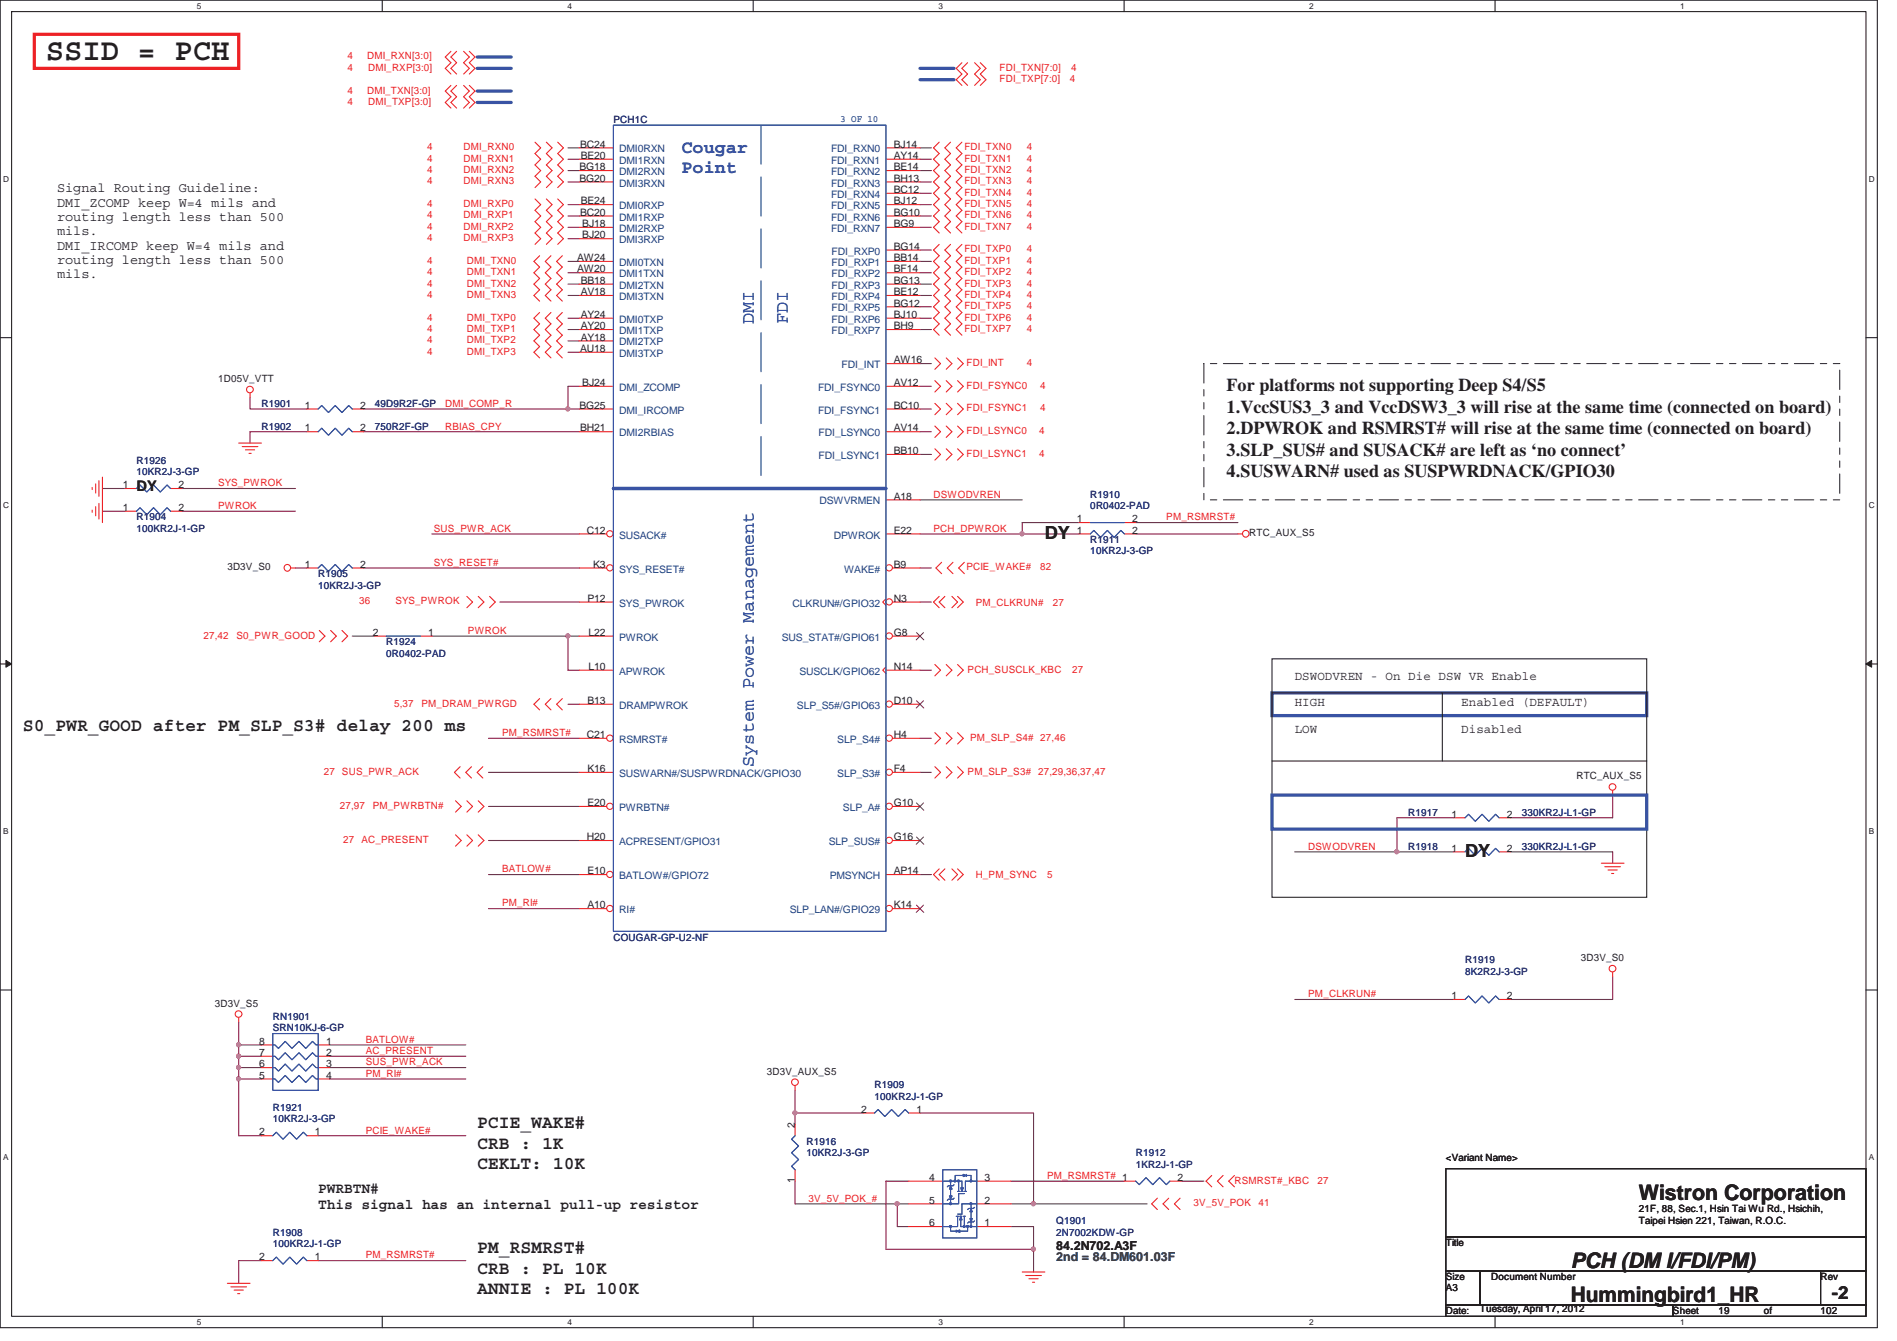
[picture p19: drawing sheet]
<svg xmlns="http://www.w3.org/2000/svg" width="297mm" height="210mm" viewBox="0 0 297 210" stroke-linecap="round" stroke-linejoin="round" font-family="sans-serif">
<defs><g id="words">
<text font-size="4.8" fill="#231f20" x="7.2" y="9.4">SSID = PCH</text>
<g font-size="3.3" fill="#231f20">
<text x="256.6" y="187.9">Wistron Corporation</text>
<text x="246" y="203.9">Hummingbird1_HR</text>
<text x="246" y="198.5">PCH (DM I/FDI/PM)</text>
</g>
<g font-size="2.8" fill="#3953a4">
<text x="106.7" y="23.9">Cougar</text>
<text x="106.7" y="27.1">Point</text>
<text x="118" y="50.7" transform="rotate(-90 118 50.7)">DMI</text>
<text x="123.4" y="50.7" transform="rotate(-90 123.4 50.7)">FDI</text>
<text x="118" y="120.1" transform="rotate(-90 118 120.1)">System Power Management</text>
</g>
<g font-size="2.8" fill="#231f20">
<text x="192.1" y="61.3">For platforms not supporting Deep S4/S5</text>
<text x="192.1" y="64.6">1.VccSUS3_3 and VccDSW3_3 will rise at the same time (connected on board)</text>
<text x="192.1" y="68">2.DPWROK and RSMRST# will rise at the same time (connected on board)</text>
<text x="192.1" y="71.3">3.SLP_SUS# and SUSACK# are left as ‘no connect’</text>
<text x="192.1" y="74.7">4.SUSWARN# used as SUSPWRDNACK/GPIO30</text>
<text x="163.6" y="84.5">DY</text>
<text x="3.6" y="114.4">S0_PWR_GOOD after PM_SLP_S3# delay 200 ms</text>
<text x="229.4" y="134.2">DY</text>
<text x="74.7" y="176.7">PCIE_WAKE#</text>
<text x="74.7" y="179.9">CRB : 1K</text>
<text x="74.7" y="183.1">CEKLT: 10K</text>
<text x="74.7" y="196.2">PM_RSMRST#</text>
<text x="74.7" y="199.4">CRB : PL 10K</text>
<text x="74.7" y="202.6">ANNIE : PL 100K</text>
<text x="286.8" y="203.4">-2</text>
</g>
<g font-size="2.3" fill="#231f20">
<text x="21.4" y="76.8">DY</text>
<text x="49.8" y="186.8">PWRBTN#</text>
<text x="49.8" y="189.4">This signal has an internal pull-up resistor</text>
</g>
<g font-size="2.1" fill="#231f20">
<text x="8.9" y="30.1">Signal Routing Guideline:</text>
<text x="8.9" y="32.4">DMI_ZCOMP keep W=4 mils and</text>
<text x="8.9" y="34.6">routing length less than 500</text>
<text x="8.9" y="36.9">mils.</text>
<text x="8.9" y="39.1">DMI_IRCOMP keep W=4 mils and</text>
<text x="8.9" y="41.4">routing length less than 500</text>
<text x="8.9" y="43.6">mils.</text>
</g>
<g font-size="1.9" fill="#231f20">
<text x="202.7" y="106.5">DSWODVREN - On Die DSW VR Enable</text>
<text x="202.7" y="110.6">HIGH</text>
<text x="228.8" y="110.6">Enabled (DEFAULT)</text>
<text x="202.7" y="114.8">LOW</text>
<text x="228.8" y="114.8">Disabled</text>
<text x="165.4" y="195.7">84.2N702.A3F</text>
</g>
<text font-size="1.9" fill="#098040" x="165.4" y="197.4">2nd = 84.DM601.03F</text>
<g font-size="1.6" fill="#ed2024">
<text x="54.4" y="11.1">4</text>
<text x="54.4" y="9.3">4</text>
<text x="57.5" y="9.3">DMI_RXN[3:0]</text>
<text x="57.7" y="11.1">DMI_RXP[3:0]</text>
<text x="156.5" y="11.1">FDI_TXN[7:0]</text>
<text x="167.7" y="11.1">4</text>
<text x="54.4" y="16.4">4</text>
<text x="54.4" y="14.6">4</text>
<text x="57.5" y="14.6">DMI_TXN[3:0]</text>
<text x="57.7" y="16.4">DMI_TXP[3:0]</text>
<text x="156.5" y="12.9">FDI_TXP[7:0]</text>
<text x="167.5" y="12.9">4</text>
<text x="66.9" y="23.5">4</text>
<text x="72.6" y="23.5">DMI_RXN0</text>
<text x="151" y="23.5">FDI_TXN0</text>
<text x="160.8" y="23.5">4</text>
<text x="66.9" y="28.9">4</text>
<text x="66.9" y="27.1">4</text>
<text x="66.9" y="25.3">4</text>
<text x="72.6" y="28.9">DMI_RXN3</text>
<text x="72.6" y="27.1">DMI_RXN2</text>
<text x="72.6" y="25.3">DMI_RXN1</text>
<text x="151" y="27.1">FDI_TXN2</text>
<text x="151" y="28.9">FDI_TXN3</text>
<text x="151" y="25.3">FDI_TXN1</text>
<text x="160.8" y="27.1">4</text>
<text x="160.8" y="28.9">4</text>
<text x="160.8" y="25.3">4</text>
<text x="66.9" y="32.4">4</text>
<text x="66.9" y="36">4</text>
<text x="66.9" y="34.2">4</text>
<text x="72.6" y="32.4">DMI_RXP0</text>
<text x="72.6" y="36">DMI_RXP2</text>
<text x="72.6" y="34.2">DMI_RXP1</text>
<text x="151" y="34.2">FDI_TXN6</text>
<text x="151" y="30.6">FDI_TXN4</text>
<text x="151" y="36">FDI_TXN7</text>
<text x="151" y="32.4">FDI_TXN5</text>
<text x="160.8" y="34.2">4</text>
<text x="160.8" y="30.6">4</text>
<text x="160.8" y="36">4</text>
<text x="160.8" y="32.4">4</text>
<text x="66.9" y="41.3">4</text>
<text x="66.9" y="37.8">4</text>
<text x="72.6" y="37.8">DMI_RXP3</text>
<text x="73.1" y="41.3">DMI_TXN0</text>
<text x="151" y="39.5">FDI_TXP0</text>
<text x="151" y="41.3">FDI_TXP1</text>
<text x="160.8" y="39.5">4</text>
<text x="160.8" y="41.3">4</text>
<text x="66.9" y="43.1">4</text>
<text x="66.9" y="46.6">4</text>
<text x="66.9" y="44.9">4</text>
<text x="73.1" y="43.1">DMI_TXN1</text>
<text x="73.1" y="46.6">DMI_TXN3</text>
<text x="73.1" y="44.9">DMI_TXN2</text>
<text x="151" y="46.6">FDI_TXP4</text>
<text x="151" y="43.1">FDI_TXP2</text>
<text x="151" y="44.9">FDI_TXP3</text>
<text x="160.8" y="46.6">4</text>
<text x="160.8" y="43.1">4</text>
<text x="160.8" y="44.9">4</text>
<text x="66.9" y="50.2">4</text>
<text x="66.9" y="53.8">4</text>
<text x="66.9" y="52">4</text>
<text x="73.1" y="50.2">DMI_TXP0</text>
<text x="73.1" y="53.8">DMI_TXP2</text>
<text x="73.1" y="52">DMI_TXP1</text>
<text x="151" y="50.2">FDI_TXP6</text>
<text x="151" y="48.4">FDI_TXP5</text>
<text x="151" y="52">FDI_TXP7</text>
<text x="160.8" y="50.2">4</text>
<text x="160.8" y="48.4">4</text>
<text x="160.8" y="52">4</text>
<text x="66.9" y="55.5">4</text>
<text x="73.1" y="55.5">DMI_TXP3</text>
<text x="151.3" y="57.3">FDI_INT</text>
<text x="160.8" y="57.3">4</text>
<text x="69.7" y="63.7">DMI_COMP_R</text>
<text x="151.3" y="64.4">FDI_FSYNC1</text>
<text x="151.3" y="60.9">FDI_FSYNC0</text>
<text x="162.9" y="64.4">4</text>
<text x="162.9" y="60.9">4</text>
<text x="69.7" y="67.3">RBIAS_CPY</text>
<text x="151.3" y="68">FDI_LSYNC0</text>
<text x="151.3" y="71.5">FDI_LSYNC1</text>
<text x="162.7" y="68">4</text>
<text x="162.7" y="71.5">4</text>
<text x="34.2" y="76.2">SYS_PWROK</text>
<text x="146.2" y="77.9">DSWODVREN</text>
<text x="34.2" y="79.7">PWROK</text>
<text x="67.9" y="83.3">SUS_PWR_ACK</text>
<text x="146.2" y="83.3">PCH_DPWROK</text>
<text x="182.6" y="81.5">PM_RSMRST#</text>
<text x="67.9" y="88.6">SYS_RESET#</text>
<text x="151.3" y="89.3">PCIE_WAKE#</text>
<text x="162.9" y="89.3">82</text>
<text x="56.2" y="94.7">36</text>
<text x="61.9" y="94.7">SYS_PWROK</text>
<text x="152.8" y="94.8">PM_CLKRUN#</text>
<text x="164.8" y="94.8">27</text>
<text x="31.9" y="100">27,42</text>
<text x="37" y="100">S0_PWR_GOOD</text>
<text x="73.3" y="99.3">PWROK</text>
<text x="151.5" y="105.3">PCH_SUSCLK_KBC</text>
<text x="167.9" y="105.3">27</text>
<text x="61.7" y="110.7">5,37</text>
<text x="66" y="110.7">PM_DRAM_PWRGD</text>
<text x="78.6" y="115.3">PM_RSMRST#</text>
<text x="151.9" y="116">PM_SLP_S4# 27,46</text>
<text x="50.7" y="121.3">27 SUS_PWR_ACK</text>
<text x="151.5" y="121.3">PM_SLP_S3# 27,29,36,37,47</text>
<text x="53.2" y="126.7">27,97</text>
<text x="53.7" y="132">27</text>
<text x="56.6" y="132">AC_PRESENT</text>
<text x="58.4" y="126.7">PM_PWRBTN#</text>
<text x="78.6" y="136.6">BATLOW#</text>
<text x="152.8" y="137.5">H_PM_SYNC</text>
<text x="164" y="137.5">5</text>
<text x="204.8" y="133.1">DSWODVREN</text>
<text x="78.6" y="141.9">PM_RI#</text>
<text x="204.8" y="156.2">PM_CLKRUN#</text>
<text x="57.3" y="163.3">BATLOW#</text>
<text x="57.3" y="165.1">AC_PRESENT</text>
<text x="57.3" y="166.8">SUS_PWR_ACK</text>
<text x="57.3" y="168.6">PM_RI#</text>
<text x="57.3" y="177.5">PCIE_WAKE#</text>
<text x="164" y="184.6">PM_RSMRST# 1</text>
<text x="193.3" y="185.3">RSMRST#_KBC</text>
<text x="206.3" y="185.3">27</text>
<text x="126.6" y="188.2">3V_5V_POK_#</text>
<text x="186.9" y="188.9">3V_5V_POK</text>
<text x="197.1" y="188.9">41</text>
<text x="57.3" y="197.1">PM_RSMRST#</text>
</g>
<g font-size="1.6" fill="#231f20">
<text x="90.8" y="23.1">BC24</text>
<text x="140" y="23.1">BJ14</text>
<text x="90.7" y="26.7">BG18</text>
<text x="90.7" y="28.4">BG20</text>
<text x="90.9" y="24.9">BE20</text>
<text x="140" y="24.9">AY14</text>
<text x="140" y="26.7">BE14</text>
<text x="140" y="28.4">BH13</text>
<text x="90.8" y="33.8">BC20</text>
<text x="90.9" y="32">BE24</text>
<text x="91.2" y="35.6">BJ18</text>
<text x="140" y="30.2">BC12</text>
<text x="140" y="32">BJ12</text>
<text x="140" y="33.8">BG10</text>
<text x="140" y="35.6">BG9</text>
<text x="90.4" y="40.9">AW24</text>
<text x="91.2" y="37.3">BJ20</text>
<text x="140" y="39.1">BG14</text>
<text x="140" y="40.9">BB14</text>
<text x="90.4" y="42.7">AW20</text>
<text x="90.9" y="44.4">BB18</text>
<text x="90.9" y="46.2">AV18</text>
<text x="140" y="42.7">BF14</text>
<text x="140" y="44.4">BG13</text>
<text x="140" y="46.2">BE12</text>
<text x="90.9" y="49.8">AY24</text>
<text x="90.9" y="51.6">AY20</text>
<text x="90.9" y="53.3">AY18</text>
<text x="140" y="48">BG12</text>
<text x="140" y="49.8">BJ10</text>
<text x="140" y="51.6">BH9</text>
<text x="34.2" y="59.8">1D05V_VTT</text>
<text x="90.8" y="55.1">AU18</text>
<text x="140" y="56.9">AW16</text>
<text x="47.7" y="64">1</text>
<text x="56.4" y="64">2</text>
<text x="90.7" y="64">BG25</text>
<text x="91.2" y="60.4">BJ24</text>
<text x="140" y="60.4">AV12</text>
<text x="140" y="64">BC10</text>
<text x="47.7" y="67.6">1</text>
<text x="56.4" y="67.6">2</text>
<text x="90.8" y="67.6">BH21</text>
<text x="140" y="67.6">AV14</text>
<text x="140" y="71.1">BB10</text>
<text x="19.3" y="76.5">1</text>
<text x="27.9" y="76.5">2</text>
<text x="19.3" y="80">1</text>
<text x="27.9" y="80">2</text>
<text x="91.9" y="83.6">C12</text>
<text x="140" y="78.2">A18</text>
<text x="140" y="83.6">E22</text>
<text x="168.6" y="83.6">1</text>
<text x="168.6" y="81.8">1</text>
<text x="177.3" y="83.6">2</text>
<text x="177.3" y="81.8">2</text>
<text x="195.6" y="84">RTC_AUX_S5</text>
<text x="35.6" y="89.3">3D3V_S0</text>
<text x="47.7" y="88.9">1</text>
<text x="56.4" y="88.9">2</text>
<text x="92.9" y="88.9">K3</text>
<text x="140" y="88.9">B9</text>
<text x="92" y="94.2">P12</text>
<text x="140" y="94.2">N3</text>
<text x="58.4" y="99.6">2</text>
<text x="67.1" y="99.6">1</text>
<text x="92.2" y="99.6">L22</text>
<text x="140" y="99.6">G8</text>
<text x="92.2" y="104.9">L10</text>
<text x="140" y="104.9">N14</text>
<text x="92" y="110.2">B13</text>
<text x="140" y="110.2">D10</text>
<text x="91.9" y="115.6">C21</text>
<text x="140" y="115.6">H4</text>
<text x="92" y="120.9">K16</text>
<text x="140" y="120.9">F4</text>
<text x="246.8" y="122">RTC_AUX_S5</text>
<text x="91.9" y="131.6">H20</text>
<text x="92" y="126.2">E20</text>
<text x="140" y="126.2">G10</text>
<text x="140" y="131.6">G16</text>
<text x="227.3" y="128">1</text>
<text x="236" y="128">2</text>
<text x="92" y="136.9">E10</text>
<text x="140" y="136.9">AP14</text>
<text x="227.3" y="133.3">1</text>
<text x="236" y="133.3">2</text>
<text x="92" y="142.2">A10</text>
<text x="140" y="142.2">K14</text>
<text x="247.5" y="150.5">3D3V_S0</text>
<text x="33.7" y="157.6">3D3V_S5</text>
<text x="227.3" y="156.5">1</text>
<text x="236" y="156.5">2</text>
<text x="40.6" y="167.1">6</text>
<text x="40.6" y="165.4">7</text>
<text x="40.6" y="163.6">8</text>
<text x="51.1" y="163.6">1</text>
<text x="51.1" y="165.4">2</text>
<text x="51.1" y="167.1">3</text>
<text x="40.6" y="168.9">5</text>
<text x="51.1" y="168.9">4</text>
<text x="120.1" y="168.3">3D3V_AUX_S5</text>
<text x="40.6" y="177.8">2</text>
<text x="49.3" y="177.8">1</text>
<text x="124.5" y="176.6" transform="rotate(-90 124.5 176.6)">2</text>
<text x="134.8" y="174.2">2</text>
<text x="143.5" y="174.2">1</text>
<text x="124.5" y="185.3" transform="rotate(-90 124.5 185.3)">1</text>
<text x="145.5" y="184.9">4</text>
<text x="154.2" y="184.9">3</text>
<text x="184.4" y="184.9">2</text>
<text x="226.4" y="181.8">&lt;Variant Name&gt;</text>
<text x="145.5" y="188.5">5</text>
<text x="154.2" y="188.5">2</text>
<text x="256.6" y="189.8">21F, 88, Sec.1, Hsin Tai Wu Rd., Hsichih,</text>
<text x="256.6" y="191.6">Taipei Hsien 221, Taiwan, R.O.C.</text>
<text x="40.6" y="197.4">2</text>
<text x="49.3" y="197.4">1</text>
<text x="145.5" y="192">6</text>
<text x="154.2" y="192">1</text>
<text x="226.4" y="195.1">Title</text>
<text x="226.4" y="200.4">Size</text>
<text x="226.4" y="202.2">A3</text>
<text x="233.5" y="200.4">Document Number</text>
<text x="285.1" y="200.4">Rev</text>
<text x="226.4" y="205.8">Date:</text>
<text x="231.7" y="205.4">Tuesday, April 17, 2012</text>
<text x="262" y="205.8">Sheet</text>
<text x="269.1" y="205.8">19</text>
<text x="276.2" y="205.8">of</text>
<text x="285.1" y="205.8">102</text>
</g>
<g font-size="1.6" fill="#282973">
<text x="96.1" y="19.3">PCH1C</text>
<text x="40.9" y="63.7">R1901</text>
<text x="58.7" y="63.7">49D9R2F-GP</text>
<text x="40.9" y="67.3">R1902</text>
<text x="58.7" y="67.3">750R2F-GP</text>
<text x="21.4" y="72.6">R1926</text>
<text x="21.4" y="74.4">10KR2J-3-GP</text>
<text x="170.7" y="77.9">R1910</text>
<text x="21.4" y="81.5">R1904</text>
<text x="21.4" y="83.3">100KR2J-1-GP</text>
<text x="170.7" y="79.7">0R0402-PAD</text>
<text x="170.7" y="85">R1911</text>
<text x="170.7" y="86.8">10KR2J-3-GP</text>
<text x="49.8" y="90.4">R1905</text>
<text x="49.8" y="92.2">10KR2J-3-GP</text>
<text x="60.5" y="101">R1924</text>
<text x="60.5" y="102.8">0R0402-PAD</text>
<text x="220.5" y="127.7">R1917</text>
<text x="238.3" y="127.7">330KR2J-L1-GP</text>
<text x="220.5" y="133.1">R1918</text>
<text x="238.3" y="133.1">330KR2J-L1-GP</text>
<text x="96.1" y="147.3">COUGAR-GP-U2-NF</text>
<text x="229.4" y="150.8">R1919</text>
<text x="229.4" y="152.6">8K2R2J-3-GP</text>
<text x="42.7" y="159.7">RN1901</text>
<text x="42.7" y="161.5">SRN10KJ-6-GP</text>
<text x="42.7" y="173.9">R1921</text>
<text x="136.9" y="170.4">R1909</text>
<text x="136.9" y="172.2">100KR2J-1-GP</text>
<text x="42.7" y="175.7">10KR2J-3-GP</text>
<text x="126.3" y="179.3">R1916</text>
<text x="126.3" y="181.1">10KR2J-3-GP</text>
<text x="177.8" y="181.1">R1912</text>
<text x="177.8" y="182.8">1KR2J-1-GP</text>
<text x="165.4" y="191.7">Q1901</text>
<text x="42.7" y="193.5">R1908</text>
<text x="42.7" y="195.3">100KR2J-1-GP</text>
<text x="165.4" y="193.5">2N7002KDW-GP</text>
</g>
<g font-size="1.6" fill="#1d437e">
<text x="96.9" y="23.9">DMI0RXN</text>
<text x="130.1" y="23.9">FDI_RXN0</text>
<text x="96.9" y="25.7">DMI1RXN</text>
<text x="96.9" y="27.4">DMI2RXN</text>
<text x="96.9" y="29.2">DMI3RXN</text>
<text x="130.1" y="25.7">FDI_RXN1</text>
<text x="130.1" y="27.4">FDI_RXN2</text>
<text x="130.1" y="29.2">FDI_RXN3</text>
<text x="96.9" y="32.8">DMI0RXP</text>
<text x="96.9" y="34.5">DMI1RXP</text>
<text x="130.1" y="31">FDI_RXN4</text>
<text x="130.1" y="32.8">FDI_RXN5</text>
<text x="130.1" y="34.5">FDI_RXN6</text>
<text x="96.9" y="36.3">DMI2RXP</text>
<text x="96.9" y="38.1">DMI3RXP</text>
<text x="96.9" y="41.7">DMI0TXN</text>
<text x="130.1" y="36.3">FDI_RXN7</text>
<text x="130.2" y="39.9">FDI_RXP0</text>
<text x="130.2" y="41.7">FDI_RXP1</text>
<text x="96.9" y="43.4">DMI1TXN</text>
<text x="96.9" y="45.2">DMI2TXN</text>
<text x="96.9" y="47">DMI3TXN</text>
<text x="130.2" y="43.4">FDI_RXP2</text>
<text x="130.2" y="45.2">FDI_RXP3</text>
<text x="130.2" y="47">FDI_RXP4</text>
<text x="96.9" y="50.5">DMI0TXP</text>
<text x="96.9" y="52.3">DMI1TXP</text>
<text x="130.2" y="48.8">FDI_RXP5</text>
<text x="130.2" y="50.5">FDI_RXP6</text>
<text x="130.2" y="52.3">FDI_RXP7</text>
<text x="96.9" y="54.1">DMI2TXP</text>
<text x="96.9" y="55.9">DMI3TXP</text>
<text x="131.8" y="57.7">FDI_INT</text>
<text x="96.9" y="61.2">DMI_ZCOMP</text>
<text x="96.9" y="64.8">DMI_IRCOMP</text>
<text x="128.1" y="61.2">FDI_FSYNC0</text>
<text x="128.1" y="64.8">FDI_FSYNC1</text>
<text x="96.9" y="68.3">DMI2RBIAS</text>
<text x="128.2" y="68.3">FDI_LSYNC0</text>
<text x="128.2" y="71.9">FDI_LSYNC1</text>
<text x="128.3" y="79">DSWVRMEN</text>
<text x="96.9" y="89.7">SYS_RESET#</text>
<text x="96.9" y="84.3">SUSACK#</text>
<text x="130.6" y="84.3">DPWROK</text>
<text x="132.2" y="89.7">WAKE#</text>
<text x="96.9" y="95">SYS_PWROK</text>
<text x="124.1" y="95">CLKRUN#/GPIO32</text>
<text x="96.9" y="100.3">PWROK</text>
<text x="122.4" y="100.3">SUS_STAT#/GPIO61</text>
<text x="96.9" y="105.7">APWROK</text>
<text x="125.2" y="105.7">SUSCLK/GPIO62</text>
<text x="96.9" y="111">DRAMPWROK</text>
<text x="124.8" y="111">SLP_S5#/GPIO63</text>
<text x="96.9" y="116.3">RSMRST#</text>
<text x="131.1" y="116.3">SLP_S4#</text>
<text x="96.9" y="121.7">SUSWARN#/SUSPWRDNACK/GPIO30</text>
<text x="131.1" y="121.7">SLP_S3#</text>
<text x="96.9" y="127">PWRBTN#</text>
<text x="132" y="127">SLP_A#</text>
<text x="96.9" y="132.3">ACPRESENT/GPIO31</text>
<text x="96.9" y="137.7">BATLOW#/GPIO72</text>
<text x="129.8" y="132.3">SLP_SUS#</text>
<text x="129.9" y="137.7">PMSYNCH</text>
<text x="96.9" y="143">RI#</text>
<text x="123.7" y="143">SLP_LAN#/GPIO29</text>
</g>
<text font-size="1.6" fill="#3953a4" x="131.6" y="19">3 OF 10</text>
<g font-size="1.3" fill="#231f20">
<text x="30.8" y="1.4">5</text>
<text x="88.9" y="1.4">4</text>
<text x="146.9" y="1.4">3</text>
<text x="205" y="1.4">2</text>
<text x="263.1" y="1.4">1</text>
<text x=".5" y="28.5">D</text>
<text x="292.6" y="28.5">D</text>
<text x=".5" y="79.5">C</text>
<text x="292.6" y="79.5">C</text>
<text x=".5" y="130.6">B</text>
<text x="292.6" y="130.6">B</text>
<text x=".5" y="181.7">A</text>
<text x="292.6" y="181.7">A</text>
<text x="30.8" y="207.4">5</text>
<text x="88.9" y="207.4">4</text>
<text x="146.9" y="207.4">3</text>
<text x="205" y="207.4">2</text>
<text x="263.1" y="207.4">1</text>
</g>
</g></defs>
<path d="M0 0h294v207.9h-294zM1.8 1.8h290.4v204.3h-290.4z" fill="none" stroke="#231f20" stroke-width=".17"/>
<g fill="#fff">
<path d="M30.8 .2h.7v1.4h-.7z"/>
<path d="M30.8 206.3h.7v1.4h-.7z"/>
</g>
<path d="M59.9 0v1.8M59.9 206.1v1.8" fill="none" stroke="#231f20" stroke-width=".17"/>
<g fill="#fff">
<path d="M88.9 .2h.6v1.4h-.6z"/>
<path d="M88.9 206.3h.6v1.4h-.6z"/>
</g>
<path d="M117.9 0v1.8M117.9 206.1v1.8" fill="none" stroke="#231f20" stroke-width=".17"/>
<g fill="#fff">
<path d="M146.9 .2h.7v1.4h-.7z"/>
<path d="M146.9 206.3h.7v1.4h-.7z"/>
</g>
<path d="M176 0v1.8M176 206.1v1.8" fill="none" stroke="#231f20" stroke-width=".17"/>
<g fill="#fff">
<path d="M205 .2h.7v1.4h-.7z"/>
<path d="M205 206.3h.7v1.4h-.7z"/>
</g>
<path d="M234.1 0v1.8M234.1 206.1v1.8" fill="none" stroke="#231f20" stroke-width=".17"/>
<g fill="#fff">
<path d="M263.1 .2h.7v1.4h-.7z"/>
<path d="M263.1 206.3h.7v1.4h-.7z"/>
<path d="M.5 27.3h.9v1.4h-.9z"/>
<path d="M292.6 27.3h.9v1.4h-.9z"/>
<path d="M.5 78.4h.9v1.4h-.9z"/>
<path d="M292.6 78.4h.9v1.4h-.9z"/>
</g>
<path d="M0 52.9h1.8M292.2 52.9h1.8" fill="none" stroke="#231f20" stroke-width=".17"/>
<g fill="#fff">
<path d="M.5 129.5h.8v1.4h-.8z"/>
<path d="M292.6 129.5h.9v1.4h-.9z"/>
</g>
<path d="M0 104h1.8M292.2 104h1.8" fill="none" stroke="#231f20" stroke-width=".17"/>
<path d="M.9 103.4l.9 .6-.9 .5z" fill="#231f20"/>
<path d="M.9 103.4l.9 .6-.9 .5z" fill="none" stroke="#231f20" stroke-width=".16"/>
<path d="M292.2 104l.9-.6v1.1z" fill="#231f20"/>
<path d="M292.2 104l.9-.6v1.1z" fill="none" stroke="#231f20" stroke-width=".16"/>
<g fill="#fff">
<path d="M.5 180.5h.8v1.4h-.8z"/>
<path d="M292.6 180.5h.9v1.4h-.9z"/>
</g>
<path d="M0 155h1.8M292.2 155h1.8" fill="none" stroke="#231f20" stroke-width=".17"/>
<path d="M74.7 10.7h5.3M74.7 8.9h5.3" fill="none" stroke="#3953a4" stroke-width=".51"/>
<g fill="none" stroke="#7f1442" stroke-width=".17">
<path d="M88.9 28.5h1.8M88.9 26.7h1.8M88.9 40.9h1.8M88.9 55.2h1.8M88.9 53.4h1.8M88.9 51.6h1.8M88.9 49.8h1.8M88.9 46.3h1.8M88.9 44.5h1.8M88.9 42.7h1.8M39.2 62.3v1.7h8.8M48 67.6h-8.8v1.8"/>
<path d="M56.9 67.6h33.8M144.1 71.2h1.7M144.1 60.5h1.7M144.1 67.6h1.7M144.1 64h1.7M144.1 88.9h1.7M88.9 104.9h1.8M88.9 110.3h1.8M76.5 126.3h14.2M76.5 120.9h14.2M76.5 136.9h14.2M144.1 136.9h1.7"/>
<path d="M202.7 133.4h24.9M218.7 128.1h8.9M202.7 156.5h24.9M236.5 156.5h16M37.4 165.4h3.5M49.8 197.4h23.1"/>
</g>
<circle cx="218.7" cy="133.4" r=".32" fill="#b9529f"/>
<circle cx="218.7" cy="133.4" r=".32" fill="none" stroke="#b9529f" stroke-width=".17"/>
<path d="M16 80h3.6M67.6 83.6h23.1M144.1 104.9h1.7M218.7 128.1v5.3M236.5 133.4h16v1.8M252.5 124.5v3.6h-16M37.4 160.1v3.5M37.4 167.2h3.5M40.9 168.9h-3.5v8.9M51.6 163.6h21.3M37.4 197.4v3.6" fill="none" stroke="#7f1442" stroke-width=".17"/>
<circle cx="37.4" cy="168.9" r=".32" fill="#b9529f"/>
<circle cx="37.4" cy="168.9" r=".32" fill="none" stroke="#b9529f" stroke-width=".17"/>
<path d="M37.4 163.6v1.8" fill="none" stroke="#7f1442" stroke-width=".17"/>
<circle cx="37.4" cy="163.6" r=".32" fill="#b9529f"/>
<circle cx="37.4" cy="163.6" r=".32" fill="none" stroke="#b9529f" stroke-width=".17"/>
<path d="M144.1 78.3h16M144.1 115.6h1.7M144.1 120.9h1.7M37.4 165.4v1.8M37.4 163.6h3.5M37.4 197.4h3.5" fill="none" stroke="#7f1442" stroke-width=".17"/>
<circle cx="37.4" cy="165.4" r=".32" fill="#b9529f"/>
<circle cx="37.4" cy="165.4" r=".32" fill="none" stroke="#b9529f" stroke-width=".17"/>
<path d="M144.1 56.9h1.7M46.3 88.9h1.7M88.9 99.6h1.8M144.1 94.3h1.7" fill="none" stroke="#7f1442" stroke-width=".17"/>
<circle cx="88.9" cy="99.6" r=".32" fill="#b9529f"/>
<circle cx="88.9" cy="99.6" r=".32" fill="none" stroke="#b9529f" stroke-width=".17"/>
<path d="M16 76.5h3.6M56.9 88.9h33.8M144.1 83.6h16M160.1 83.6h8.8M168.9 81.8h-8.8v1.8" fill="none" stroke="#7f1442" stroke-width=".17"/>
<circle cx="160" cy="83.6" r=".32" fill="#b9529f"/>
<circle cx="160" cy="83.6" r=".32" fill="none" stroke="#b9529f" stroke-width=".17"/>
<path d="M88.9 23.2h1.8M88.9 37.4h1.8M88.9 35.6h1.8M88.9 33.8h1.8M88.9 32h1.8M88.9 60.5h1.8M88.9 64h1.8M177.8 81.8h16M177.8 83.6h16" fill="none" stroke="#7f1442" stroke-width=".17"/>
<circle cx="88.9" cy="64" r=".32" fill="#b9529f"/>
<circle cx="88.9" cy="64" r=".32" fill="none" stroke="#b9529f" stroke-width=".17"/>
<g fill="none" stroke="#7f1442" stroke-width=".17">
<path d="M88.9 24.9h1.8M144.1 24.9h1.7M144.1 28.5h1.7M144.1 35.6h1.7M144.1 32h1.7M144.1 26.7h1.7M144.1 30.3h1.7M144.1 33.8h1.7M144.1 23.2h1.7M144.1 39.2h1.7M144.1 40.9h1.7M144.1 44.5h1.7"/>
<path d="M144.1 51.6h1.7M144.1 48h1.7M144.1 42.7h1.7M144.1 49.8h1.7M144.1 46.3h1.7M88.9 60.5v3.5h-32M55.2 99.6h3.5M76.5 131.6h14.2M76.5 142.3h14.2M252.5 152.9v3.6M37.4 177.8h3.5M161.8 188.5h17.8"/>
</g>
<circle cx="161.8" cy="188.5" r=".32" fill="#b9529f"/>
<circle cx="161.8" cy="188.5" r=".32" fill="none" stroke="#b9529f" stroke-width=".17"/>
<path d="M138.7 195.6h23.1M158.3 185h17.8M185 185h3.5" fill="none" stroke="#7f1442" stroke-width=".17"/>
<circle cx="161.8" cy="195.6" r=".32" fill="#b9529f"/>
<circle cx="161.8" cy="195.6" r=".32" fill="none" stroke="#b9529f" stroke-width=".17"/>
<path d="M124.5 170.7v5.4M144.1 174.3h17.7v14.2h-3.5M124.5 185v3.5h16M138.7 185v10.6M140.5 188.5v3.6M140.5 188.5h1.8M158.3 192.1h3.5M161.8 195.6v3.6" fill="none" stroke="#7f1442" stroke-width=".17"/>
<circle cx="140.5" cy="188.5" r=".32" fill="#b9529f"/>
<circle cx="140.5" cy="188.5" r=".32" fill="none" stroke="#b9529f" stroke-width=".17"/>
<path d="M124.5 174.3h10.7M140.5 192.1h1.8" fill="none" stroke="#7f1442" stroke-width=".17"/>
<circle cx="124.5" cy="174.3" r=".32" fill="#b9529f"/>
<circle cx="124.5" cy="174.3" r=".32" fill="none" stroke="#b9529f" stroke-width=".17"/>
<path d="M28.5 76.5h17.8M28.5 80h17.8M67.6 99.6h21.3v5.3M78.3 94.3h12.4M76.5 115.6h14.2M37.4 167.2v1.7M49.8 177.8h23.1M138.7 185h3.6" fill="none" stroke="#7f1442" stroke-width=".17"/>
<path d="M74.7 14.3h5.3M74.7 16h5.3M144.1 12.5h5.3M144.1 10.7h5.3" fill="none" stroke="#3953a4" stroke-width=".51"/>
<circle cx="37.4" cy="167.1" r=".32" fill="#b9529f"/>
<circle cx="37.4" cy="167.1" r=".32" fill="none" stroke="#b9529f" stroke-width=".17"/>
<path d="M51.6 168.9h21.3M51.6 165.4h21.3M51.6 167.2h21.3M161.8 192.1v3.5" fill="none" stroke="#7f1442" stroke-width=".17"/>
<g fill="none" stroke="#ed2024" stroke-width=".17">
<path d="M70.6 8l-.9 .9 .9 .9-.9 .9 .9 .9M70.6 13.4l-.9 .9 .9 .9-.9 .8 .9 .9M71.5 8l-.9 .9 .9 .9-.9 .9 .9 .9M71.5 13.4l-.9 .9 .9 .9-.9 .8 .9 .9M72.6 8l.9 .9-.9 .9 .9 .9-.9 .9M72.6 13.4l.9 .9-.9 .9 .9 .8-.9 .9M73.5 8l.9 .9-.9 .9 .9 .9-.9 .9M73.5 13.4l.9 .9-.9 .9 .9 .8-.9 .9M150.6 9.8l-.9 .9 .9 .9-.9 .9 .9 .9M151.5 9.8l-.9 .9 .9 .9-.9 .9 .9 .9M152.6 9.8l.9 .9-.9 .9 .9 .9-.9 .9M153.5 9.8l.9 .9-.9 .9 .9 .9-.9 .9"/>
<path d="M83.8 31.2l.9 .8-.9 .9 .9 .9-.9 .9 .9 .9-.9 .9 .9 .9-.9 .9M83.8 22.3l.9 .9-.9 .8 .9 .9-.9 .9 .9 .9-.9 .9 .9 .9-.9 .9M85.6 31.2l.8 .8-.8 .9 .8 .9-.8 .9 .8 .9-.8 .9 .8 .9-.8 .9M85.6 22.3l.8 .9-.8 .8 .8 .9-.8 .9 .8 .9-.8 .9 .8 .9-.8 .9M87.3 31.2l.9 .8-.9 .9 .9 .9-.9 .9 .9 .9-.9 .9 .9 .9-.9 .9M87.3 22.3l.9 .9-.9 .8 .9 .9-.9 .9 .9 .9-.9 .9 .9 .9-.9 .9M147.1 38.3l-.9 .9 .9 .8-.9 .9 .9 .9-.9 .9 .9 .9-.9 .9 .9 .9-.9 .9 .9 .9-.9 .8 .9 .9-.9 .9 .9 .9-.9 .9 .9 .9M147.1 22.3l-.9 .9 .9 .8-.9 .9 .9 .9-.9 .9 .9 .9-.9 .9 .9 .9-.9 .9 .9 .9-.9 .8 .9 .9-.9 .9 .9 .9-.9 .9 .9 .9M148.8 38.3l-.8 .9 .8 .8-.8 .9 .8 .9-.8 .9 .8 .9-.8 .9 .8 .9-.8 .9 .8 .9-.8 .8 .8 .9-.8 .9 .8 .9-.8 .9 .8 .9M148.8 22.3l-.8 .9 .8 .8-.8 .9 .8 .9-.8 .9 .8 .9-.8 .9 .8 .9-.8 .9 .8 .9-.8 .8 .8 .9-.8 .9 .8 .9-.8 .9 .8 .9M150.6 38.3l-.9 .9 .9 .8-.9 .9 .9 .9-.9 .9 .9 .9-.9 .9 .9 .9-.9 .9 .9 .9-.9 .8 .9 .9-.9 .9 .9 .9-.9 .9 .9 .9M150.6 22.3l-.9 .9 .9 .8-.9 .9 .9 .9-.9 .9 .9 .9-.9 .9 .9 .9-.9 .9 .9 .9-.9 .8 .9 .9-.9 .9 .9 .9-.9 .9 .9 .9"/>
<path d="M84.5 40l-.9 .9 .9 .9-.9 .9 .9 .9-.9 .9 .9 .9-.9 .9 .9 .9M84.5 48.9l-.9 .9 .9 .9-.9 .9 .9 .9-.9 .9 .9 .9-.9 .9 .9 .8M86.3 40l-.9 .9 .9 .9-.9 .9 .9 .9-.9 .9 .9 .9-.9 .9 .9 .9M86.3 48.9l-.9 .9 .9 .9-.9 .9 .9 .9-.9 .9 .9 .9-.9 .9 .9 .8M88 40l-.8 .9 .8 .9-.8 .9 .8 .9-.8 .9 .8 .9-.8 .9 .8 .9M88 48.9l-.8 .9 .8 .9-.8 .9 .8 .9-.8 .9 .8 .9-.8 .9 .8 .8M146.4 56l.9 .9-.9 .9M146.4 59.6l.9 .9-.9 .9M148.2 56l.9 .9-.9 .9M148.2 59.6l.9 .9-.9 .9M149.9 56l.9 .9-.9 .9M149.9 59.6l.9 .9-.9 .9"/>
<path d="M14.4 76.3v.4M14.4 79.9v.3M15 75.8v1.4M15 79.3v1.5M15.5 75.3v2.4M15.5 78.8v2.5M16 74.7v7.1M19.6 76.5h1.8M26.7 76.5h1.8M37.4 69.4h3.5M37.9 69.9h2.5M38.4 70.4h1.5"/>
<path d="M39 71h.3M39.2 61.5v.8M48 67.6h1.8M55.2 67.6h1.7M146.4 66.7l.9 .9-.9 .9M146.4 63.2l.9 .8-.9 .9M146.4 70.3l.9 .9-.9 .8M148.2 66.7l.9 .9-.9 .9M148.2 63.2l.9 .8-.9 .9M148.2 70.3l.9 .9-.9 .8M149.9 66.7l.9 .9-.9 .9M149.9 63.2l.9 .8-.9 .9"/>
<path d="M149.9 70.3l.9 .9-.9 .8M19.6 80h1.8M26.7 80h1.8M45.5 88.9h.8M48 88.9h1.8M50 98.7l.9 .9-.9 .9M51.8 98.7l.9 .9-.9 .9M53.5 98.7l.9 .9-.9 .9M55.2 88.9h1.7M73.1 93.4l.9 .9-.9 .9M74.9 93.4l.9 .9-.9 .9M76.7 93.4l.9 .9-.9 .9"/>
<path d="M147.1 93.4l-.9 .9 .9 .9M147.4 88l-.8 .9 .8 .9M148 93.4l-.9 .9 .9 .9M149.1 93.4l.8 .9-.8 .9M149.2 88l-.9 .9 .9 .9M149.9 93.4l.9 .9-.9 .9M151 88l-.9 .9 .9 .9M168.9 83.6h1.8M176.1 83.6h1.7M193.8 83.6h.8M84.5 109.4l-.9 .9 .9 .9M86.3 109.4l-.9 .9 .9 .9"/>
<path d="M88 109.4l-.8 .9 .8 .9M146.4 114.7l.9 .9-.9 .9M146.4 104.1l.9 .8-.9 .9M148.2 114.7l.9 .9-.9 .9M148.2 104.1l.9 .8-.9 .9M149.9 114.7l.9 .9-.9 .9M149.9 104.1l.9 .8-.9 .9M71.3 125.4l.9 .9-.9 .9M71.3 130.7l.9 .9-.9 .9M72 120.1l-.8 .8 .8 .9M73.1 125.4l.9 .9-.9 .9M73.1 130.7l.9 .9-.9 .9"/>
<path d="M73.8 120.1l-.9 .8 .9 .9M74.9 125.4l.9 .9-.9 .9M74.9 130.7l.9 .9-.9 .9M75.6 120.1l-.9 .8 .9 .9M146.4 120.1l.9 .8-.9 .9M147.1 136.1l-.9 .8 .9 .9M148 136.1l-.9 .8 .9 .9M148.2 120.1l.9 .8-.9 .9M149.1 136.1l.8 .8-.8 .9M149.9 120.1l.9 .8-.9 .9M149.9 136.1l.9 .8-.9 .9M227.6 133.4h1.8"/>
<path d="M234.7 133.4h1.8M250.7 135.2h3.6M251.3 135.7h2.4M251.8 136.2h1.4M252.3 136.8h.4M252.5 123.8v.7M37.4 159.3v.8M227.6 156.5h1.8M234.7 156.5h1.8M252.5 152.2v.7M40.9 163.6h1.8M40.9 165.4h1.8"/>
<path d="M40.9 167.2h1.8M40.9 168.9h1.8M40.9 177.8h1.8M48 177.8h1.8M49.8 163.6h1.8M49.8 165.4h1.8M49.8 167.2h1.8M49.8 168.9h1.8M124.5 170v.7M40.9 197.4h1.8M48 197.4h1.8M142.3 192.1h5.3"/>
<path d="M142.3 188.5h5.3M142.3 185h5.3M152.9 192.1h5.4M152.9 188.5h5.4M152.9 185h5.4M160.1 199.2h3.5M160.6 199.7h2.5M181.2 187.6l-.9 .9 .9 .9M183 187.6l-.9 .9 .9 .9M184.8 187.6l-.9 .9 .9 .9M189.7 184.1l-.9 .9 .9 .8M191.5 184.1l-.9 .9 .9 .8"/>
<path d="M193.3 184.1l-.9 .9 .9 .8M35.6 201h3.6M36.1 201.5h2.5M36.7 202h1.4M37.2 202.6h.3M161.1 200.2h1.5M161.7 200.8h.3"/>
<circle cx="39.1" cy="61" r=".52"/>
<circle cx="45" cy="88.9" r=".52"/>
<circle cx="195.1" cy="83.6" r=".52"/>
<circle cx="252.5" cy="123.2" r=".52"/>
<circle cx="37.4" cy="158.8" r=".52"/>
<circle cx="252.5" cy="151.7" r=".52"/>
<circle cx="124.5" cy="169.5" r=".52"/>
</g>
<path d="M199.2 103.2h58.6v37.3h-58.6zM199.2 108.5h58.6M199.2 119.2h58.6M225.8 108.5v10.7M226.4 183h65.8v10.7h-65.8zM226.4 193.7h65.8v5.3h-65.8zM226.4 199h5.3v5.3h-5.3zM231.7 199h53.4v5.3h-53.4zM285.1 199h7.1v5.3h-7.1zM226.4 204.3h35.6v1.8h-35.6zM262 204.3h30.2v1.8h-30.2z" fill="none" stroke="#231f20" stroke-width=".17"/>
<path d="M199.2 108.5h58.6v3.6h-58.6zM199.2 124.5h58.6v5.3h-58.6z" fill="none" stroke="#3953a4" stroke-width=".51"/>
<path d="M5.4 5.4h32v5.3h-32z" fill="none" stroke="#ed2024" stroke-width=".51"/>
<path d="M188.5 56.9h99.6v21.4h-99.6z" fill="none" stroke="#231f20" stroke-width=".16" stroke-dasharray="3 1 1 1 1 1"/>
<g fill="none" stroke="#3953a4" stroke-width=".17">
<path d="M21.4 76.5l.5-.6 1.1 1.1 1-1.1 1.1 1.1 1.1-1.1 .5 .6M49.8 67.6l.6-.5 1 1.1 1.1-1.1 1 1.1 1.1-1.1 .6 .5M21.4 80l.5-.5 1.1 1.1 1-1.1 1.1 1.1 1.1-1.1 .5 .5M49.8 88.9l.6-.5 1 1.1 1.1-1.1 1 1.1 1.1-1.1 .6 .5M170.7 83.6l.6-.5 1 1.1 1.1-1.1 1.1 1.1 1-1.1 .6 .5M229.4 133.4l.6-.6 1 1.1 1.1-1.1 1 1.1 1.1-1.1 .5 .6M229.4 156.5l.6-.5 1 1.1 1.1-1.1 1 1.1 1.1-1.1 .5 .5M42.7 165.4h.3l.6 .5 1.1-1.1 1 1.1 1.1-1.1 1.1 1.1 1-1.1 .6 .6h.3M42.7 168.9h.3l.6 .6 1.1-1.1 1 1.1 1.1-1.1 1.1 1.1 1-1.1 .6 .5h.3M42.7 163.6h.3l.6 .6 1.1-1.1 1 1.1 1.1-1.1 1.1 1.1 1-1.1 .6 .5h.3M42.7 167.2h.3l.6 .5 1.1-1.1 1 1.1 1.1-1.1 1.1 1.1 1-1.1 .6 .6h.3M42.7 161.8h7.1v8.9h-7.1z"/>
<path d="M42.7 177.8l.6-.5 1 1.1 1.1-1.1 1 1.1 1.1-1.1 .5 .5M42.7 197.4l.6-.6 1 1.1 1.1-1.1 1 1.1 1.1-1.1 .5 .6M147.6 185h3v1.6M148.8 192.1v.7h2.7M148.8 185.8v2l-.1-.5h.4l-.3 .5v.7M148.8 185v.7l.3 .5h-.4l.1-.5M149.4 185.5l-.2 .2h-.7l-.2 .1M149.4 187.6l-.2 .2h-.7l-.2 .2M149.6 185v-.9h2.5v.9M149.7 190.5h.4M149.7 192.6v.4M149.7 192.8l.6-.2v.4z"/>
<path d="M149.9 190.5v1.6h-2.3M149.9 186.6h.4M150.1 185v1.6M150.3 190.5h.3M150.4 190.5v1.6h2.5M150.4 186h.4l-.2 .6zM150.4 190.5l.2 .5h-.3zM150.4 186.6h.4M150.8 190.5h.4M150.8 183.9l.5 .2-.5 .1zM151 186.6h.3M151 190.5v1.6"/>
<path d="M151 186.9h-.9v1.6h-2.5M151.3 183.9v.3M151.9 190.8h.3l-.1 .5zM152.1 188.5v.7M152.1 189.2l.1 .5h-.3zM152.1 189.4v2.7M152.6 189.1l-.2 .1h-.7l-.2 .2M152.6 191.2l-.2 .1h-.7l-.2 .2M152.9 185h-1.7v1.6M152.9 188.5h-2.3v1.6h-.7"/>
</g>
<path d="M151.9 191.9h.2v.2h-.2z" fill-rule="evenodd" fill="#3953a4"/>
<path d="M151.9 191.9h.2v.2h-.2z" fill="none" stroke="#3953a4" stroke-width=".17"/>
<path d="M150.9 191.9h.2v.2h-.2z" fill-rule="evenodd" fill="#3953a4"/>
<path d="M150.9 191.9h.2v.2h-.2z" fill="none" stroke="#3953a4" stroke-width=".17"/>
<path d="M148.7 191.9h.3v.2h-.3z" fill-rule="evenodd" fill="#3953a4"/>
<path d="M148.7 191.9h.3v.2h-.3z" fill="none" stroke="#3953a4" stroke-width=".17"/>
<path d="M151.9 184.8h.2v.2h-.2z" fill-rule="evenodd" fill="#3953a4"/>
<path d="M151.9 184.8h.2v.2h-.2z" fill="none" stroke="#3953a4" stroke-width=".17"/>
<path d="M150 184.8h.2v.2h-.2z" fill-rule="evenodd" fill="#3953a4"/>
<path d="M150 184.8h.2v.2h-.2z" fill="none" stroke="#3953a4" stroke-width=".17"/>
<path d="M149.4 184.8h.2v.2h-.2z" fill-rule="evenodd" fill="#3953a4"/>
<path d="M149.4 184.8h.2v.2h-.2z" fill="none" stroke="#3953a4" stroke-width=".17"/>
<path d="M148.7 184.8h.3v.2h-.3z" fill-rule="evenodd" fill="#3953a4"/>
<path d="M148.7 184.8h.3v.2h-.3z" fill="none" stroke="#3953a4" stroke-width=".17"/>
<path d="M151.4 191.9h.2v.2h-.2z" fill-rule="evenodd" fill="#3953a4"/>
<path d="M151.4 191.9h.2v.2h-.2zM151.5 192.1v.7" fill="none" stroke="#3953a4" stroke-width=".17"/>
<path d="M148.7 188.4h.3v.2h-.3z" fill-rule="evenodd" fill="#3953a4"/>
<path d="M148.7 188.4h.3v.2h-.3z" fill="none" stroke="#3953a4" stroke-width=".17"/>
<path d="M151.9 188.4h.2v.2h-.2z" fill-rule="evenodd" fill="#3953a4"/>
<g fill="none" stroke="#3953a4" stroke-width=".17">
<path d="M147.6 183.2h5.3v10.6h-5.3zM147.6 185h3v1.6M148.8 192.1v.7h2.7M148.8 185.8v2l-.1-.5h.4l-.3 .5v.7M148.8 185v.7l.3 .5h-.4l.1-.5M149.4 185.5l-.2 .2h-.7l-.2 .1M149.4 187.6l-.2 .2h-.7l-.2 .2M149.6 185v-.9h2.5v.9M149.7 190.5h.4M149.7 192.6v.4M149.7 192.8l.6-.2v.4zM149.9 190.5v1.6h-2.3"/>
<path d="M149.9 186.6h.4M150.1 185v1.6M150.3 190.5h.3M150.4 190.5v1.6h2.5M150.4 186h.4l-.2 .6zM150.4 190.5l.2 .5h-.3zM150.4 186.6h.4M150.8 190.5h.4M150.8 183.9l.5 .2-.5 .1zM151 186.6h.3M151 190.5v1.6M151 186.9h-.9v1.6h-2.5"/>
<path d="M151.3 183.9v.3M151.9 190.8h.3l-.1 .5zM151.9 188.4h.2v.2h-.2zM152.1 188.5v.7M152.1 189.2l.1 .5h-.3zM152.1 189.4v2.7M152.6 189.1l-.2 .1h-.7l-.2 .2M152.6 191.2l-.2 .1h-.7l-.2 .2M152.9 185h-1.7v1.6M152.9 188.5h-2.3v1.6h-.7"/>
</g>
<path d="M151.9 191.9h.2v.2h-.2z" fill-rule="evenodd" fill="#3953a4"/>
<path d="M151.9 191.9h.2v.2h-.2z" fill="none" stroke="#3953a4" stroke-width=".17"/>
<path d="M150.9 191.9h.2v.2h-.2z" fill-rule="evenodd" fill="#3953a4"/>
<path d="M150.9 191.9h.2v.2h-.2z" fill="none" stroke="#3953a4" stroke-width=".17"/>
<path d="M148.7 191.9h.3v.2h-.3z" fill-rule="evenodd" fill="#3953a4"/>
<path d="M148.7 191.9h.3v.2h-.3z" fill="none" stroke="#3953a4" stroke-width=".17"/>
<path d="M151.9 184.8h.2v.2h-.2z" fill-rule="evenodd" fill="#3953a4"/>
<path d="M151.9 184.8h.2v.2h-.2z" fill="none" stroke="#3953a4" stroke-width=".17"/>
<path d="M150 184.8h.2v.2h-.2z" fill-rule="evenodd" fill="#3953a4"/>
<path d="M150 184.8h.2v.2h-.2z" fill="none" stroke="#3953a4" stroke-width=".17"/>
<path d="M149.4 184.8h.2v.2h-.2z" fill-rule="evenodd" fill="#3953a4"/>
<path d="M149.4 184.8h.2v.2h-.2z" fill="none" stroke="#3953a4" stroke-width=".17"/>
<path d="M148.7 184.8h.3v.2h-.3z" fill-rule="evenodd" fill="#3953a4"/>
<path d="M148.7 184.8h.3v.2h-.3z" fill="none" stroke="#3953a4" stroke-width=".17"/>
<path d="M151.4 191.9h.2v.2h-.2z" fill-rule="evenodd" fill="#3953a4"/>
<path d="M151.4 191.9h.2v.2h-.2zM151.5 192.1v.7" fill="none" stroke="#3953a4" stroke-width=".17"/>
<path d="M148.7 188.4h.3v.2h-.3z" fill-rule="evenodd" fill="#3953a4"/>
<path d="M148.7 188.4h.3v.2h-.3z" fill="none" stroke="#3953a4" stroke-width=".17"/>
<path d="M151.9 188.4h.2v.2h-.2z" fill-rule="evenodd" fill="#3953a4"/>
<path d="M49.8 64l.6-.5 1 1.1 1.1-1.1 1 1.1 1.1-1.1 .6 .5M170.7 81.8h5.4M229.4 128.1l.6-.6 1 1.1 1.1-1.1 1 1.1 1.1-1.1 .5 .6M136.9 174.3l.6-.6 1.1 1.1 1-1.1 1.1 1.1 1-1.1 .6 .6M147.6 183.2h5.3v10.6h-5.3zM151.9 188.4h.2v.2h-.2z" fill="none" stroke="#3953a4" stroke-width=".17"/>
<g fill="none" stroke="#ed2024" stroke-width=".17">
<path d="M90.7 23.2h5.4M90.7 24.9h5.4M90.7 26.7h5.4M90.7 28.5h5.4M90.7 32h5.4M90.7 33.8h5.4M90.7 35.6h5.4M90.7 37.4h5.4M138.7 23.2h5.4M138.7 24.9h5.4M138.7 26.7h5.4M138.7 28.5h5.4"/>
<path d="M138.7 32h5.4M138.7 33.8h5.4M138.7 35.6h5.4M138.7 30.3h5.4M138.7 39.2h5.4M90.7 40.9h5.4M90.7 42.7h5.4M90.7 44.5h5.4M90.7 46.3h5.4M90.7 49.8h5.4M90.7 51.6h5.4M90.7 53.4h5.4"/>
<path d="M90.7 55.2h5.4M138.7 40.9h5.4M138.7 42.7h5.4M138.7 44.5h5.4M138.7 46.3h5.4M138.7 49.8h5.4M138.7 51.6h5.4M138.7 48h5.4M138.7 56.9h5.4M48 64h1.8M55.2 64h1.7M90.7 64h5.4"/>
<path d="M90.7 60.5h5.4M138.7 64h5.4M138.7 60.5h5.4M138.7 67.6h5.4M138.7 71.2h5.4M168.9 81.8h1.8M176.1 81.8h1.7M138.7 136.9h5.4M227.6 128.1h1.8M234.7 128.1h1.8M135.2 174.3h1.7M142.3 174.3h1.8"/>
</g>
<circle cx="139.2" cy="131.6" r=".5" fill="#fff"/>
<g fill="none" stroke="#ed2024" stroke-width=".17">
<path d="M139.8 131.6h4.3"/>
<circle cx="139.2" cy="131.6" r=".5"/>
</g>
<path d="M143.5 131.1l1.1 1.1M144.6 131.1l-1.1 1.1" fill="none" stroke="#7f421c" stroke-width=".16"/>
<circle cx="139.2" cy="120.9" r=".5" fill="#fff"/>
<g fill="none" stroke="#ed2024" stroke-width=".17">
<path d="M139.8 120.9h4.3"/>
<circle cx="139.2" cy="120.9" r=".5"/>
</g>
<circle cx="139.2" cy="115.6" r=".5" fill="#fff"/>
<g fill="none" stroke="#ed2024" stroke-width=".17">
<path d="M139.8 115.6h4.3"/>
<circle cx="139.2" cy="115.6" r=".5"/>
</g>
<circle cx="139.2" cy="110.2" r=".5" fill="#fff"/>
<g fill="none" stroke="#ed2024" stroke-width=".17">
<path d="M139.8 110.3h4.3"/>
<circle cx="139.2" cy="110.2" r=".5"/>
</g>
<path d="M143.5 109.7l1.1 1.2M144.6 109.7l-1.1 1.2" fill="none" stroke="#7f421c" stroke-width=".16"/>
<circle cx="95.5" cy="88.9" r=".5" fill="#fff"/>
<g fill="none" stroke="#ed2024" stroke-width=".17">
<path d="M90.7 88.9h4.3M90.7 94.3h5.4"/>
<circle cx="95.5" cy="88.9" r=".5"/>
</g>
<circle cx="95.5" cy="126.3" r=".5" fill="#fff"/>
<g fill="none" stroke="#ed2024" stroke-width=".17">
<path d="M90.7 126.3h4.3"/>
<circle cx="95.5" cy="126.3" r=".5"/>
</g>
<circle cx="95.5" cy="142.3" r=".5" fill="#fff"/>
<g fill="none" stroke="#ed2024" stroke-width=".17">
<path d="M90.7 142.3h4.3"/>
<circle cx="95.5" cy="142.3" r=".5"/>
</g>
<circle cx="139.2" cy="88.9" r=".5" fill="#fff"/>
<g fill="none" stroke="#ed2024" stroke-width=".17">
<path d="M139.8 88.9h4.3"/>
<circle cx="139.2" cy="88.9" r=".5"/>
</g>
<circle cx="139.2" cy="99.6" r=".5" fill="#fff"/>
<g fill="none" stroke="#ed2024" stroke-width=".17">
<path d="M139.8 99.6h4.3M138.7 104.4l-.5 .5 .5 .5M138.7 104.9h5.4M90.7 131.6h5.4"/>
<circle cx="139.2" cy="99.6" r=".5"/>
</g>
<path d="M143.5 99.1l1.1 1.1M144.6 99.1l-1.1 1.1" fill="none" stroke="#7f421c" stroke-width=".16"/>
<circle cx="95.5" cy="136.9" r=".5" fill="#fff"/>
<g fill="none" stroke="#ed2024" stroke-width=".17">
<path d="M90.7 99.6h5.4M138.7 93.8l-.5 .5 .5 .5M90.7 136.9h4.3"/>
<circle cx="95.5" cy="136.9" r=".5"/>
</g>
<circle cx="139.2" cy="94.2" r=".5" fill="#fff"/>
<g fill="none" stroke="#ed2024" stroke-width=".17">
<path d="M139.8 94.3h4.3M90.7 120.9h5.4"/>
<circle cx="139.2" cy="94.2" r=".5"/>
</g>
<circle cx="95.5" cy="115.6" r=".5" fill="#fff"/>
<g fill="none" stroke="#ed2024" stroke-width=".17">
<path d="M90.7 115.6h4.3M90.7 110.3h5.4"/>
<circle cx="95.5" cy="115.6" r=".5"/>
</g>
<circle cx="139.2" cy="142.3" r=".5" fill="#fff"/>
<g fill="none" stroke="#ed2024" stroke-width=".17">
<path d="M90.7 67.6h5.4M138.7 83.6h5.4M90.7 104.9h5.4M139.8 142.3h4.3"/>
<circle cx="139.2" cy="142.3" r=".5"/>
</g>
<path d="M143.5 141.7l1.1 1.2M144.6 141.7l-1.1 1.2" fill="none" stroke="#7f421c" stroke-width=".16"/>
<circle cx="139.2" cy="126.3" r=".5" fill="#fff"/>
<g fill="none" stroke="#ed2024" stroke-width=".17">
<path d="M138.7 78.3h5.4M139.8 126.3h4.3"/>
<circle cx="139.2" cy="126.3" r=".5"/>
</g>
<path d="M143.5 125.7l1.1 1.2M144.6 125.7l-1.1 1.2" fill="none" stroke="#7f421c" stroke-width=".16"/>
<circle cx="95.5" cy="83.6" r=".5" fill="#fff"/>
<g fill="none" stroke="#ed2024" stroke-width=".17">
<path d="M58.7 99.6h1.8M65.8 99.6h1.8M90.7 83.6h4.3M124.5 176.1v1.7M124.5 183.2v1.8M176.1 185h1.7M183.2 185h1.8"/>
<circle cx="95.5" cy="83.6" r=".5"/>
</g>
<path d="M119.2 19.6v56.9M119.2 76.5h.1" fill="none" stroke="#fff" stroke-width=".16" stroke-dasharray="6.1 2"/>
<path d="M119.2 19.6v56.9M119.2 76.5h.1" fill="none" stroke="#3953a4" stroke-width=".16" stroke-dasharray="6.1 2"/>
<path d="M96.1 19.6h42.6v126.2h-42.6zM60.5 99.6h5.3M124.5 177.8l-.6 .6 1.1 1-1.1 1.1 1.1 1.1-1.1 1 .6 .6M177.8 185l.6 .5 1-1.1 1.1 1.1 1.1-1.1 1 1.1 .6-.5" fill="none" stroke="#3953a4" stroke-width=".17"/>
<path d="M96.1 76.5h42.6" fill="none" stroke="#3953a4" stroke-width=".51"/>
<circle cx="218.7" cy="133.4" r=".32" fill="#b9529f"/>
<circle cx="218.7" cy="133.4" r=".32" fill="none" stroke="#b9529f" stroke-width=".17"/>
<circle cx="37.4" cy="168.9" r=".32" fill="#b9529f"/>
<circle cx="37.4" cy="168.9" r=".32" fill="none" stroke="#b9529f" stroke-width=".17"/>
<circle cx="37.4" cy="163.6" r=".32" fill="#b9529f"/>
<circle cx="37.4" cy="163.6" r=".32" fill="none" stroke="#b9529f" stroke-width=".17"/>
<circle cx="37.4" cy="165.4" r=".32" fill="#b9529f"/>
<circle cx="37.4" cy="165.4" r=".32" fill="none" stroke="#b9529f" stroke-width=".17"/>
<circle cx="88.9" cy="99.6" r=".32" fill="#b9529f"/>
<circle cx="88.9" cy="99.6" r=".32" fill="none" stroke="#b9529f" stroke-width=".17"/>
<circle cx="160" cy="83.6" r=".32" fill="#b9529f"/>
<circle cx="160" cy="83.6" r=".32" fill="none" stroke="#b9529f" stroke-width=".17"/>
<circle cx="88.9" cy="64" r=".32" fill="#b9529f"/>
<circle cx="88.9" cy="64" r=".32" fill="none" stroke="#b9529f" stroke-width=".17"/>
<circle cx="161.8" cy="188.5" r=".32" fill="#b9529f"/>
<circle cx="161.8" cy="188.5" r=".32" fill="none" stroke="#b9529f" stroke-width=".17"/>
<circle cx="161.8" cy="195.6" r=".32" fill="#b9529f"/>
<circle cx="161.8" cy="195.6" r=".32" fill="none" stroke="#b9529f" stroke-width=".17"/>
<circle cx="140.5" cy="188.5" r=".32" fill="#b9529f"/>
<circle cx="140.5" cy="188.5" r=".32" fill="none" stroke="#b9529f" stroke-width=".17"/>
<circle cx="124.5" cy="174.3" r=".32" fill="#b9529f"/>
<circle cx="124.5" cy="174.3" r=".32" fill="none" stroke="#b9529f" stroke-width=".17"/>
<circle cx="37.4" cy="167.1" r=".32" fill="#b9529f"/>
<circle cx="37.4" cy="167.1" r=".32" fill="none" stroke="#b9529f" stroke-width=".17"/>
<use href="#words"/>
</svg>
